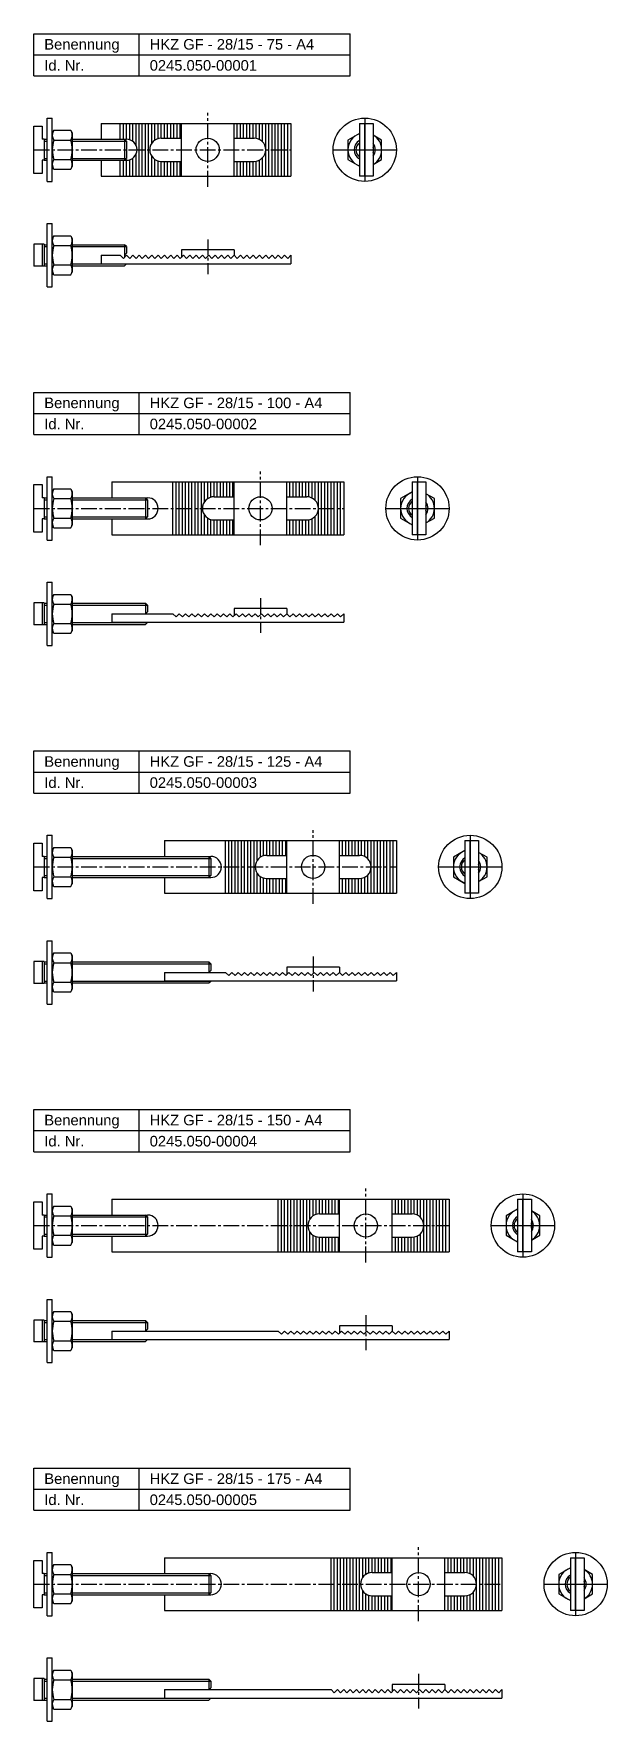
# Model space of a CAD drawing. Header units: millimetres. Extents: x 77 to 349, y 2136 to 2936.
import ezdxf

# ---------------------------------------------------------------- set-up
doc = ezdxf.new("R2010")
doc.units = ezdxf.units.MM
doc.header["$LTSCALE"] = 10
doc.linetypes.add('MITTE2', pattern=[1.125, 0.75, -0.125, 0.125, -0.125])
doc.layers.add('HALFEN', color=2, linetype='CONTINUOUS')
doc.styles.add('ARIAL50', font='ARIAL.TTF', dxfattribs={"height": 5})

msp = doc.modelspace()

# ---------------------------------------------------------------- texts
at = {"layer": 'HALFEN', "style": 'ARIAL50'}
for s, p in [('Benennung', (82.25, 2928.75)), ('HKZ GF - 28/15 - 75 - A4', (132.25, 2928.75)), ('Id. Nr.', (82.25, 2918.75)), ('0245.050-00001', (132.25, 2918.75)), ('Benennung', (82.25, 2758.75)), ('HKZ GF - 28/15 - 100 - A4', (132.25, 2758.75)), ('Id. Nr.', (82.25, 2748.75)), ('0245.050-00002', (132.25, 2748.75)), ('Benennung', (82.25, 2588.75)), ('HKZ GF - 28/15 - 125 - A4', (132.25, 2588.75)), ('Id. Nr.', (82.25, 2578.75)), ('0245.050-00003', (132.25, 2578.75)), ('HKZ GF - 28/15 - 150 - A4', (132.25, 2418.75)), ('Benennung', (82.25, 2418.75)), ('Id. Nr.', (82.25, 2408.75)), ('0245.050-00004', (132.25, 2408.75)), ('Benennung', (82.25, 2248.75)), ('HKZ GF - 28/15 - 175 - A4', (132.25, 2248.75)), ('Id. Nr.', (82.25, 2238.75)), ('0245.050-00005', (132.25, 2238.75))]:
    msp.add_text(s, height=5, dxfattribs=at).set_placement(p)

# ---------------------------------------------------------------- linework, layer by layer
at = {"layer": 'HALFEN'}
for p, q in [((77.25, 2936.25), (227.25, 2936.25)), ((77.25, 2916.25), (77.25, 2936.25)), ((127.25, 2916.25), (127.25, 2936.25)), ((227.25, 2916.25), (227.25, 2936.25)), ((77.25, 2926.25), (227.25, 2926.25)), ((77.25, 2916.25), (227.25, 2916.25)), ((83.55, 2896.25), (86.05, 2896.25)), ((83.55, 2866.25), (83.55, 2896.25)), ((86.05, 2866.25), (86.05, 2896.25)), ((77.25, 2870), (77.25, 2892.5)), ((77.25, 2892.5), (81.25, 2892.5)), ((81.25, 2892.5), (81.25, 2886.25)), ((86.77, 2890.49), (86.05, 2889.25)), ((86.77, 2890.49), (94.83, 2890.49)), ((94.83, 2890.49), (95.55, 2889.25)), ((95.55, 2889.25), (95.55, 2873.25)), ((109.25, 2893.75), (199.25, 2893.75)), ((109.25, 2893.75), (109.25, 2886.25)), ((118.25, 2886.25), (118.25, 2893.75)), ((119.75, 2886.25), (119.75, 2893.75)), ((121.25, 2886.25), (121.25, 2893.75)), ((122.75, 2886.02), (122.75, 2893.75)), ((124.25, 2885.25), (124.25, 2893.75)), ((125.75, 2883.43), (125.75, 2893.75)), ((127.25, 2868.75), (127.25, 2893.75)), ((128.75, 2868.75), (128.75, 2893.75)), ((130.25, 2868.75), (130.25, 2893.75)), ((131.75, 2868.75), (131.75, 2893.75)), ((133.25, 2884.41), (133.25, 2893.75)), ((134.75, 2885.86), (134.75, 2893.75)), ((136.25, 2886.54), (136.25, 2893.75)), ((137.75, 2886.75), (137.75, 2893.75)), ((139.25, 2886.75), (139.25, 2893.75)), ((140.75, 2886.75), (140.75, 2893.75)), ((142.25, 2886.75), (142.25, 2893.75)), ((143.75, 2886.75), (143.75, 2893.75)), ((145.25, 2886.75), (145.25, 2893.75)), ((146.75, 2886.75), (146.75, 2893.75)), ((147.25, 2868.75), (147.25, 2893.75)), ((172.25, 2868.75), (172.25, 2893.75)), ((173.75, 2886.75), (173.75, 2893.75)), ((175.25, 2886.75), (175.25, 2893.75)), ((176.75, 2886.75), (176.75, 2893.75)), ((178.25, 2886.75), (178.25, 2893.75)), ((179.75, 2886.75), (179.75, 2893.75)), ((181.25, 2886.75), (181.25, 2893.75)), ((182.75, 2886.66), (182.75, 2893.75)), ((184.25, 2886.15), (184.25, 2893.75)), ((185.75, 2885.02), (185.75, 2893.75)), ((187.25, 2868.75), (187.25, 2893.75)), ((188.75, 2868.75), (188.75, 2893.75)), ((190.25, 2868.75), (190.25, 2893.75)), ((191.75, 2868.75), (191.75, 2893.75)), ((193.25, 2868.75), (193.25, 2893.75)), ((194.75, 2868.75), (194.75, 2893.75)), ((196.25, 2868.75), (196.25, 2893.75)), ((197.75, 2868.75), (197.75, 2893.75)), ((199.25, 2893.75), (199.25, 2868.75)), ((231.75, 2893.75), (231.75, 2868.75)), ((231.75, 2893.75), (238.25, 2893.75)), ((234.25, 2868.75), (234.25, 2893.75)), ((238.25, 2893.75), (238.25, 2868.75)), ((82.25, 2886.25), (81.25, 2886.25)), ((82.25, 2886.25), (82.25, 2876.25)), ((82.25, 2886.25), (83.55, 2886.25)), ((86.77, 2885.87), (94.83, 2885.87)), ((95.55, 2886.25), (121.25, 2886.25)), ((121.25, 2885.33), (120.33, 2886.25)), ((120.33, 2886.25), (120.33, 2876.25)), ((121.25, 2885.33), (121.25, 2877.17)), ((137.75, 2886.75), (147.25, 2886.75)), ((172.25, 2886.75), (181.75, 2886.75)), ((82.25, 2876.25), (81.25, 2876.25)), ((81.25, 2876.25), (81.25, 2870)), ((82.25, 2876.25), (83.55, 2876.25)), ((86.77, 2872.01), (86.05, 2873.25)), ((86.77, 2876.63), (94.83, 2876.63)), ((86.77, 2872.01), (94.83, 2872.01)), ((94.83, 2872.01), (95.55, 2873.25)), ((95.55, 2876.25), (121.25, 2876.25)), ((109.25, 2876.25), (109.25, 2868.75)), ((118.25, 2868.75), (118.25, 2876.25)), ((119.75, 2868.75), (119.75, 2876.25)), ((120.33, 2876.25), (121.25, 2877.17)), ((121.25, 2868.75), (121.25, 2876.25)), ((122.75, 2868.75), (122.75, 2876.48)), ((124.25, 2868.75), (124.25, 2877.25)), ((125.75, 2868.75), (125.75, 2879.07)), ((133.25, 2868.75), (133.25, 2878.09)), ((134.75, 2868.75), (134.75, 2876.64)), ((136.25, 2868.75), (136.25, 2875.96)), ((137.75, 2875.75), (147.25, 2875.75)), ((137.75, 2868.75), (137.75, 2875.75)), ((139.25, 2868.75), (139.25, 2875.75)), ((140.75, 2868.75), (140.75, 2875.75)), ((142.25, 2868.75), (142.25, 2875.75)), ((143.75, 2868.75), (143.75, 2875.75)), ((145.25, 2868.75), (145.25, 2875.75)), ((146.75, 2868.75), (146.75, 2875.75)), ((172.25, 2875.75), (181.75, 2875.75)), ((173.75, 2868.75), (173.75, 2875.75)), ((175.25, 2868.75), (175.25, 2875.75)), ((176.75, 2868.75), (176.75, 2875.75)), ((178.25, 2868.75), (178.25, 2875.75)), ((179.75, 2868.75), (179.75, 2875.75)), ((181.25, 2868.75), (181.25, 2875.75)), ((182.75, 2868.75), (182.75, 2875.84)), ((184.25, 2868.75), (184.25, 2876.35)), ((185.75, 2868.75), (185.75, 2877.48)), ((81.25, 2870), (77.25, 2870)), ((83.55, 2866.25), (86.05, 2866.25)), ((109.25, 2868.75), (199.25, 2868.75)), ((238.25, 2868.75), (231.75, 2868.75)), ((83.55, 2816.25), (83.55, 2846.25)), ((83.55, 2846.25), (86.05, 2846.25)), ((86.05, 2816.25), (86.05, 2846.25)), ((86.77, 2840.49), (86.05, 2839.25)), ((86.77, 2840.49), (94.83, 2840.49)), ((94.83, 2840.49), (95.55, 2839.25)), ((82.25, 2836.45), (77.25, 2836.45)), ((77.25, 2836.45), (77.25, 2826.05)), ((81.25, 2836.45), (81.25, 2826.05)), ((82.25, 2836.45), (82.25, 2826.05)), ((82.25, 2836.25), (83.55, 2836.25)), ((86.77, 2835.87), (94.83, 2835.87)), ((95.55, 2839.25), (95.55, 2823.25)), ((95.55, 2836.25), (120.33, 2836.25)), ((120.33, 2836.25), (120.33, 2830.33)), ((121.25, 2835.33), (120.33, 2836.25)), ((120.33, 2831.25), (121.25, 2832.17)), ((121.25, 2835.33), (121.25, 2832.17)), ((172.25, 2833.75), (147.25, 2833.75)), ((147.25, 2833.75), (147.25, 2830.25)), ((172.25, 2833.75), (172.25, 2831.25)), ((82.25, 2826.05), (77.25, 2826.05)), ((82.25, 2826.25), (83.55, 2826.25)), ((86.77, 2826.63), (94.83, 2826.63)), ((95.55, 2826.25), (120.33, 2826.25)), ((109.25, 2831.25), (118.25, 2831.25)), ((109.25, 2831.25), (109.25, 2827.25)), ((109.25, 2827.25), (199.25, 2827.25)), ((119.75, 2829.75), (118.25, 2831.25)), ((121.25, 2831.25), (119.75, 2829.75)), ((120.33, 2826.25), (121.25, 2827.17)), ((122.75, 2829.75), (121.25, 2831.25)), ((121.25, 2827.17), (121.25, 2827.25)), ((124.25, 2831.25), (122.75, 2829.75)), ((125.75, 2829.75), (124.25, 2831.25)), ((127.25, 2831.25), (125.75, 2829.75)), ((128.75, 2829.75), (127.25, 2831.25)), ((130.25, 2831.25), (128.75, 2829.75)), ((131.75, 2829.75), (130.25, 2831.25)), ((133.25, 2831.25), (131.75, 2829.75)), ((134.75, 2829.75), (133.25, 2831.25)), ((136.25, 2831.25), (134.75, 2829.75)), ((137.75, 2829.75), (136.25, 2831.25)), ((139.25, 2831.25), (137.75, 2829.75)), ((140.75, 2829.75), (139.25, 2831.25)), ((142.25, 2831.25), (140.75, 2829.75)), ((143.75, 2829.75), (142.25, 2831.25)), ((145.25, 2831.25), (143.75, 2829.75)), ((146.75, 2829.75), (145.25, 2831.25)), ((148.25, 2831.25), (146.75, 2829.75)), ((149.75, 2829.75), (148.25, 2831.25)), ((151.25, 2831.25), (149.75, 2829.75)), ((152.75, 2829.75), (151.25, 2831.25)), ((154.25, 2831.25), (152.75, 2829.75)), ((155.75, 2829.75), (154.25, 2831.25)), ((157.25, 2831.25), (155.75, 2829.75)), ((158.75, 2829.75), (157.25, 2831.25)), ((160.25, 2831.25), (158.75, 2829.75)), ((161.75, 2829.75), (160.25, 2831.25)), ((163.25, 2831.25), (161.75, 2829.75)), ((164.75, 2829.75), (163.25, 2831.25)), ((166.25, 2831.25), (164.75, 2829.75)), ((167.75, 2829.75), (166.25, 2831.25)), ((169.25, 2831.25), (167.75, 2829.75)), ((170.75, 2829.75), (169.25, 2831.25)), ((172.25, 2831.25), (170.75, 2829.75)), ((173.75, 2829.75), (172.25, 2831.25)), ((175.25, 2831.25), (173.75, 2829.75)), ((176.75, 2829.75), (175.25, 2831.25)), ((178.25, 2831.25), (176.75, 2829.75)), ((179.75, 2829.75), (178.25, 2831.25)), ((181.25, 2831.25), (179.75, 2829.75)), ((182.75, 2829.75), (181.25, 2831.25)), ((184.25, 2831.25), (182.75, 2829.75)), ((185.75, 2829.75), (184.25, 2831.25)), ((187.25, 2831.25), (185.75, 2829.75)), ((188.75, 2829.75), (187.25, 2831.25)), ((190.25, 2831.25), (188.75, 2829.75)), ((191.75, 2829.75), (190.25, 2831.25)), ((193.25, 2831.25), (191.75, 2829.75)), ((194.75, 2829.75), (193.25, 2831.25)), ((196.25, 2831.25), (194.75, 2829.75)), ((197.75, 2829.75), (196.25, 2831.25)), ((199.25, 2831.25), (197.75, 2829.75)), ((199.25, 2831.25), (199.25, 2827.25)), ((83.55, 2816.25), (86.05, 2816.25)), ((86.77, 2822.01), (86.05, 2823.25)), ((86.77, 2822.01), (94.83, 2822.01)), ((94.83, 2822.01), (95.55, 2823.25)), ((77.25, 2766.25), (227.25, 2766.25)), ((77.25, 2746.25), (77.25, 2766.25)), ((127.25, 2746.25), (127.25, 2766.25)), ((227.25, 2746.25), (227.25, 2766.25)), ((77.25, 2756.25), (227.25, 2756.25)), ((77.25, 2746.25), (227.25, 2746.25)), ((77.25, 2700), (77.25, 2722.5)), ((77.25, 2722.5), (81.25, 2722.5)), ((81.25, 2722.5), (81.25, 2716.25)), ((83.55, 2696.25), (83.55, 2726.25)), ((83.55, 2726.25), (86.05, 2726.25)), ((86.05, 2696.25), (86.05, 2726.25)), ((86.77, 2720.49), (86.05, 2719.25)), ((86.77, 2720.49), (94.83, 2720.49)), ((94.83, 2720.49), (95.55, 2719.25)), ((114.25, 2723.75), (224.25, 2723.75)), ((114.25, 2723.75), (114.25, 2716.25)), ((143.25, 2698.75), (143.25, 2723.75)), ((144.75, 2698.75), (144.75, 2723.75)), ((146.25, 2698.75), (146.25, 2723.75)), ((147.75, 2698.75), (147.75, 2723.75)), ((149.25, 2698.75), (149.25, 2723.75)), ((150.75, 2698.75), (150.75, 2723.75)), ((152.25, 2698.75), (152.25, 2723.75)), ((153.75, 2698.75), (153.75, 2723.75)), ((155.25, 2698.75), (155.25, 2723.75)), ((156.75, 2698.75), (156.75, 2723.75)), ((158.25, 2714.41), (158.25, 2723.75)), ((159.75, 2715.86), (159.75, 2723.75)), ((161.25, 2716.54), (161.25, 2723.75)), ((162.75, 2716.75), (162.75, 2723.75)), ((164.25, 2716.75), (164.25, 2723.75)), ((165.75, 2716.75), (165.75, 2723.75)), ((167.25, 2716.75), (167.25, 2723.75)), ((168.75, 2716.75), (168.75, 2723.75)), ((170.25, 2716.75), (170.25, 2723.75)), ((171.75, 2716.75), (171.75, 2723.75)), ((172.25, 2698.75), (172.25, 2723.75)), ((197.25, 2698.75), (197.25, 2723.75)), ((198.75, 2716.75), (198.75, 2723.75)), ((200.25, 2716.75), (200.25, 2723.75)), ((201.75, 2716.75), (201.75, 2723.75)), ((203.25, 2716.75), (203.25, 2723.75)), ((204.75, 2716.75), (204.75, 2723.75)), ((206.25, 2716.75), (206.25, 2723.75)), ((207.75, 2716.66), (207.75, 2723.75)), ((209.25, 2716.15), (209.25, 2723.75)), ((210.75, 2715.02), (210.75, 2723.75)), ((212.25, 2698.75), (212.25, 2723.75)), ((213.75, 2698.75), (213.75, 2723.75)), ((215.25, 2698.75), (215.25, 2723.75)), ((216.75, 2698.75), (216.75, 2723.75)), ((218.25, 2698.75), (218.25, 2723.75)), ((219.75, 2698.75), (219.75, 2723.75)), ((221.25, 2698.75), (221.25, 2723.75)), ((222.75, 2698.75), (222.75, 2723.75)), ((224.25, 2723.75), (224.25, 2698.75)), ((256.75, 2723.75), (263.25, 2723.75)), ((256.75, 2723.75), (256.75, 2698.75)), ((259.25, 2698.75), (259.25, 2723.75)), ((263.25, 2723.75), (263.25, 2698.75)), ((82.25, 2716.25), (81.25, 2716.25)), ((82.25, 2716.25), (83.55, 2716.25)), ((82.25, 2716.25), (82.25, 2706.25)), ((86.77, 2715.87), (94.83, 2715.87)), ((95.55, 2719.25), (95.55, 2703.25)), ((95.55, 2716.25), (131.25, 2716.25)), ((131.25, 2715.33), (130.33, 2716.25)), ((130.33, 2716.25), (130.33, 2706.25)), ((131.25, 2715.33), (131.25, 2707.17)), ((162.75, 2716.75), (172.25, 2716.75)), ((197.25, 2716.75), (206.75, 2716.75)), ((81.25, 2706.25), (81.25, 2700)), ((82.25, 2706.25), (81.25, 2706.25)), ((82.25, 2706.25), (83.55, 2706.25)), ((86.77, 2706.63), (94.83, 2706.63)), ((95.55, 2706.25), (131.25, 2706.25)), ((114.25, 2706.25), (114.25, 2698.75)), ((130.33, 2706.25), (131.25, 2707.17)), ((158.25, 2698.75), (158.25, 2708.09)), ((159.75, 2698.75), (159.75, 2706.64)), ((161.25, 2698.75), (161.25, 2705.96)), ((162.75, 2705.75), (172.25, 2705.75)), ((162.75, 2698.75), (162.75, 2705.75)), ((164.25, 2698.75), (164.25, 2705.75)), ((165.75, 2698.75), (165.75, 2705.75)), ((167.25, 2698.75), (167.25, 2705.75)), ((168.75, 2698.75), (168.75, 2705.75)), ((170.25, 2698.75), (170.25, 2705.75)), ((171.75, 2698.75), (171.75, 2705.75)), ((197.25, 2705.75), (206.75, 2705.75)), ((198.75, 2698.75), (198.75, 2705.75)), ((200.25, 2698.75), (200.25, 2705.75)), ((201.75, 2698.75), (201.75, 2705.75)), ((203.25, 2698.75), (203.25, 2705.75)), ((204.75, 2698.75), (204.75, 2705.75)), ((206.25, 2698.75), (206.25, 2705.75)), ((207.75, 2698.75), (207.75, 2705.84)), ((209.25, 2698.75), (209.25, 2706.35)), ((210.75, 2698.75), (210.75, 2707.48)), ((81.25, 2700), (77.25, 2700)), ((83.55, 2696.25), (86.05, 2696.25)), ((86.77, 2702.01), (86.05, 2703.25)), ((86.77, 2702.01), (94.83, 2702.01)), ((94.83, 2702.01), (95.55, 2703.25)), ((114.25, 2698.75), (224.25, 2698.75)), ((263.25, 2698.75), (256.75, 2698.75)), ((83.55, 2646.25), (83.55, 2676.25)), ((83.55, 2676.25), (86.05, 2676.25)), ((86.05, 2646.25), (86.05, 2676.25)), ((77.25, 2666.45), (77.25, 2656.05)), ((82.25, 2666.45), (77.25, 2666.45)), ((81.25, 2666.45), (81.25, 2656.05)), ((82.25, 2666.45), (82.25, 2656.05)), ((82.25, 2666.25), (83.55, 2666.25)), ((86.77, 2670.49), (86.05, 2669.25)), ((86.77, 2670.49), (94.83, 2670.49)), ((86.77, 2665.87), (94.83, 2665.87)), ((94.83, 2670.49), (95.55, 2669.25)), ((95.55, 2669.25), (95.55, 2653.25)), ((95.55, 2666.25), (130.33, 2666.25)), ((130.33, 2666.25), (130.33, 2661.25)), ((131.25, 2665.33), (130.33, 2666.25)), ((131.25, 2665.33), (131.25, 2662.17)), ((82.25, 2656.05), (77.25, 2656.05)), ((82.25, 2656.25), (83.55, 2656.25)), ((86.77, 2656.63), (94.83, 2656.63)), ((95.55, 2656.25), (130.33, 2656.25)), ((114.25, 2661.25), (143.25, 2661.25)), ((114.25, 2661.25), (114.25, 2657.25)), ((114.25, 2657.25), (224.25, 2657.25)), ((130.33, 2661.25), (131.25, 2662.17)), ((130.33, 2656.25), (131.25, 2657.17)), ((131.25, 2657.17), (131.25, 2657.25)), ((144.75, 2659.75), (143.25, 2661.25)), ((146.25, 2661.25), (144.75, 2659.75)), ((147.75, 2659.75), (146.25, 2661.25)), ((149.25, 2661.25), (147.75, 2659.75)), ((150.75, 2659.75), (149.25, 2661.25)), ((152.25, 2661.25), (150.75, 2659.75)), ((153.75, 2659.75), (152.25, 2661.25)), ((155.25, 2661.25), (153.75, 2659.75)), ((156.75, 2659.75), (155.25, 2661.25)), ((158.25, 2661.25), (156.75, 2659.75)), ((159.75, 2659.75), (158.25, 2661.25)), ((161.25, 2661.25), (159.75, 2659.75)), ((162.75, 2659.75), (161.25, 2661.25)), ((164.25, 2661.25), (162.75, 2659.75)), ((165.75, 2659.75), (164.25, 2661.25)), ((167.25, 2661.25), (165.75, 2659.75)), ((168.75, 2659.75), (167.25, 2661.25)), ((170.25, 2661.25), (168.75, 2659.75)), ((171.75, 2659.75), (170.25, 2661.25)), ((173.25, 2661.25), (171.75, 2659.75)), ((197.25, 2663.75), (172.25, 2663.75)), ((172.25, 2663.75), (172.25, 2660.25)), ((174.75, 2659.75), (173.25, 2661.25)), ((176.25, 2661.25), (174.75, 2659.75)), ((177.75, 2659.75), (176.25, 2661.25)), ((179.25, 2661.25), (177.75, 2659.75)), ((180.75, 2659.75), (179.25, 2661.25)), ((182.25, 2661.25), (180.75, 2659.75)), ((183.75, 2659.75), (182.25, 2661.25)), ((185.25, 2661.25), (183.75, 2659.75)), ((186.75, 2659.75), (185.25, 2661.25)), ((188.25, 2661.25), (186.75, 2659.75)), ((189.75, 2659.75), (188.25, 2661.25)), ((191.25, 2661.25), (189.75, 2659.75)), ((192.75, 2659.75), (191.25, 2661.25)), ((194.25, 2661.25), (192.75, 2659.75)), ((195.75, 2659.75), (194.25, 2661.25)), ((197.25, 2661.25), (195.75, 2659.75)), ((197.25, 2663.75), (197.25, 2661.25)), ((198.75, 2659.75), (197.25, 2661.25)), ((200.25, 2661.25), (198.75, 2659.75)), ((201.75, 2659.75), (200.25, 2661.25)), ((203.25, 2661.25), (201.75, 2659.75)), ((204.75, 2659.75), (203.25, 2661.25)), ((206.25, 2661.25), (204.75, 2659.75)), ((207.75, 2659.75), (206.25, 2661.25)), ((209.25, 2661.25), (207.75, 2659.75)), ((210.75, 2659.75), (209.25, 2661.25)), ((212.25, 2661.25), (210.75, 2659.75)), ((213.75, 2659.75), (212.25, 2661.25)), ((215.25, 2661.25), (213.75, 2659.75)), ((216.75, 2659.75), (215.25, 2661.25)), ((218.25, 2661.25), (216.75, 2659.75)), ((219.75, 2659.75), (218.25, 2661.25)), ((221.25, 2661.25), (219.75, 2659.75)), ((222.75, 2659.75), (221.25, 2661.25)), ((224.25, 2661.25), (222.75, 2659.75)), ((224.25, 2661.25), (224.25, 2657.25)), ((86.77, 2652.01), (86.05, 2653.25)), ((86.77, 2652.01), (94.83, 2652.01)), ((94.83, 2652.01), (95.55, 2653.25)), ((83.55, 2646.25), (86.05, 2646.25)), ((77.25, 2596.25), (227.25, 2596.25)), ((77.25, 2576.25), (77.25, 2596.25)), ((127.25, 2576.25), (127.25, 2596.25)), ((227.25, 2576.25), (227.25, 2596.25)), ((77.25, 2586.25), (227.25, 2586.25)), ((77.25, 2576.25), (227.25, 2576.25)), ((77.25, 2552.5), (81.25, 2552.5)), ((77.25, 2530), (77.25, 2552.5)), ((81.25, 2552.5), (81.25, 2546.25)), ((83.55, 2556.25), (86.05, 2556.25)), ((83.55, 2526.25), (83.55, 2556.25)), ((86.05, 2526.25), (86.05, 2556.25)), ((139.25, 2553.75), (249.25, 2553.75)), ((139.25, 2553.75), (139.25, 2546.25)), ((168.25, 2528.75), (168.25, 2553.75)), ((169.75, 2528.75), (169.75, 2553.75)), ((171.25, 2528.75), (171.25, 2553.75)), ((172.75, 2528.75), (172.75, 2553.75)), ((174.25, 2528.75), (174.25, 2553.75)), ((175.75, 2528.75), (175.75, 2553.75)), ((177.25, 2528.75), (177.25, 2553.75)), ((178.75, 2528.75), (178.75, 2553.75)), ((180.25, 2528.75), (180.25, 2553.75)), ((181.75, 2528.75), (181.75, 2553.75)), ((183.25, 2544.41), (183.25, 2553.75)), ((184.75, 2545.86), (184.75, 2553.75)), ((186.25, 2546.54), (186.25, 2553.75)), ((187.75, 2546.75), (187.75, 2553.75)), ((189.25, 2546.75), (189.25, 2553.75)), ((190.75, 2546.75), (190.75, 2553.75)), ((192.25, 2546.75), (192.25, 2553.75)), ((193.75, 2546.75), (193.75, 2553.75)), ((195.25, 2546.75), (195.25, 2553.75)), ((196.75, 2546.75), (196.75, 2553.75)), ((197.25, 2528.75), (197.25, 2553.75)), ((222.25, 2528.75), (222.25, 2553.75)), ((223.75, 2546.75), (223.75, 2553.75)), ((225.25, 2546.75), (225.25, 2553.75)), ((226.75, 2546.75), (226.75, 2553.75)), ((228.25, 2546.75), (228.25, 2553.75)), ((229.75, 2546.75), (229.75, 2553.75)), ((231.25, 2546.75), (231.25, 2553.75)), ((232.75, 2546.66), (232.75, 2553.75)), ((234.25, 2546.15), (234.25, 2553.75)), ((235.75, 2545.02), (235.75, 2553.75)), ((237.25, 2528.75), (237.25, 2553.75)), ((238.75, 2528.75), (238.75, 2553.75)), ((240.25, 2528.75), (240.25, 2553.75)), ((241.75, 2528.75), (241.75, 2553.75)), ((243.25, 2528.75), (243.25, 2553.75)), ((244.75, 2528.75), (244.75, 2553.75)), ((246.25, 2528.75), (246.25, 2553.75)), ((247.75, 2528.75), (247.75, 2553.75)), ((249.25, 2553.75), (249.25, 2528.75)), ((281.75, 2553.75), (288.25, 2553.75)), ((281.75, 2553.75), (281.75, 2528.75)), ((284.25, 2528.75), (284.25, 2553.75)), ((288.25, 2553.75), (288.25, 2528.75)), ((82.25, 2546.25), (81.25, 2546.25)), ((82.25, 2546.25), (83.55, 2546.25)), ((82.25, 2546.25), (82.25, 2536.25)), ((86.77, 2550.49), (86.05, 2549.25)), ((86.77, 2550.49), (94.83, 2550.49)), ((86.77, 2545.87), (94.83, 2545.87)), ((94.83, 2550.49), (95.55, 2549.25)), ((95.55, 2549.25), (95.55, 2533.25)), ((95.55, 2546.25), (161.25, 2546.25)), ((161.25, 2545.33), (160.33, 2546.25)), ((160.33, 2546.25), (160.33, 2536.25)), ((161.25, 2545.33), (161.25, 2537.17)), ((187.75, 2546.75), (197.25, 2546.75)), ((222.25, 2546.75), (231.75, 2546.75)), ((81.25, 2536.25), (81.25, 2530)), ((82.25, 2536.25), (81.25, 2536.25)), ((82.25, 2536.25), (83.55, 2536.25)), ((86.77, 2536.63), (94.83, 2536.63)), ((95.55, 2536.25), (161.25, 2536.25)), ((139.25, 2536.25), (139.25, 2528.75)), ((160.33, 2536.25), (161.25, 2537.17)), ((183.25, 2528.75), (183.25, 2538.09)), ((184.75, 2528.75), (184.75, 2536.64)), ((234.25, 2528.75), (234.25, 2536.35)), ((235.75, 2528.75), (235.75, 2537.48)), ((81.25, 2530), (77.25, 2530)), ((86.77, 2532.01), (86.05, 2533.25)), ((86.77, 2532.01), (94.83, 2532.01)), ((94.83, 2532.01), (95.55, 2533.25)), ((139.25, 2528.75), (249.25, 2528.75)), ((186.25, 2528.75), (186.25, 2535.96)), ((187.75, 2535.75), (197.25, 2535.75)), ((187.75, 2528.75), (187.75, 2535.75)), ((189.25, 2528.75), (189.25, 2535.75)), ((190.75, 2528.75), (190.75, 2535.75)), ((192.25, 2528.75), (192.25, 2535.75)), ((193.75, 2528.75), (193.75, 2535.75)), ((195.25, 2528.75), (195.25, 2535.75)), ((196.75, 2528.75), (196.75, 2535.75)), ((222.25, 2535.75), (231.75, 2535.75)), ((223.75, 2528.75), (223.75, 2535.75)), ((225.25, 2528.75), (225.25, 2535.75)), ((226.75, 2528.75), (226.75, 2535.75)), ((228.25, 2528.75), (228.25, 2535.75)), ((229.75, 2528.75), (229.75, 2535.75)), ((231.25, 2528.75), (231.25, 2535.75)), ((232.75, 2528.75), (232.75, 2535.84)), ((288.25, 2528.75), (281.75, 2528.75)), ((83.55, 2526.25), (86.05, 2526.25)), ((83.55, 2476.25), (83.55, 2506.25)), ((83.55, 2506.25), (86.05, 2506.25)), ((86.05, 2476.25), (86.05, 2506.25)), ((77.25, 2496.45), (77.25, 2486.05)), ((82.25, 2496.45), (77.25, 2496.45)), ((81.25, 2496.45), (81.25, 2486.05)), ((82.25, 2496.45), (82.25, 2486.05)), ((82.25, 2496.25), (83.55, 2496.25)), ((86.77, 2500.49), (86.05, 2499.25)), ((86.77, 2500.49), (94.83, 2500.49)), ((94.83, 2500.49), (95.55, 2499.25)), ((95.55, 2499.25), (95.55, 2483.25)), ((95.55, 2496.25), (160.33, 2496.25)), ((160.33, 2496.25), (160.33, 2491.25)), ((161.25, 2495.33), (160.33, 2496.25)), ((86.77, 2495.87), (94.83, 2495.87)), ((139.25, 2491.25), (168.25, 2491.25)), ((139.25, 2491.25), (139.25, 2487.25)), ((160.33, 2491.25), (161.25, 2492.17)), ((161.25, 2495.33), (161.25, 2492.17)), ((169.75, 2489.75), (168.25, 2491.25)), ((171.25, 2491.25), (169.75, 2489.75)), ((172.75, 2489.75), (171.25, 2491.25)), ((174.25, 2491.25), (172.75, 2489.75)), ((175.75, 2489.75), (174.25, 2491.25)), ((177.25, 2491.25), (175.75, 2489.75)), ((178.75, 2489.75), (177.25, 2491.25)), ((180.25, 2491.25), (178.75, 2489.75)), ((181.75, 2489.75), (180.25, 2491.25)), ((183.25, 2491.25), (181.75, 2489.75)), ((184.75, 2489.75), (183.25, 2491.25)), ((186.25, 2491.25), (184.75, 2489.75)), ((187.75, 2489.75), (186.25, 2491.25)), ((189.25, 2491.25), (187.75, 2489.75)), ((190.75, 2489.75), (189.25, 2491.25)), ((192.25, 2491.25), (190.75, 2489.75)), ((193.75, 2489.75), (192.25, 2491.25)), ((195.25, 2491.25), (193.75, 2489.75)), ((196.75, 2489.75), (195.25, 2491.25)), ((198.25, 2491.25), (196.75, 2489.75)), ((222.25, 2493.75), (197.25, 2493.75)), ((197.25, 2493.75), (197.25, 2490.25)), ((199.75, 2489.75), (198.25, 2491.25)), ((201.25, 2491.25), (199.75, 2489.75)), ((202.75, 2489.75), (201.25, 2491.25)), ((204.25, 2491.25), (202.75, 2489.75)), ((205.75, 2489.75), (204.25, 2491.25)), ((207.25, 2491.25), (205.75, 2489.75)), ((208.75, 2489.75), (207.25, 2491.25)), ((210.25, 2491.25), (208.75, 2489.75)), ((211.75, 2489.75), (210.25, 2491.25)), ((213.25, 2491.25), (211.75, 2489.75)), ((214.75, 2489.75), (213.25, 2491.25)), ((216.25, 2491.25), (214.75, 2489.75)), ((217.75, 2489.75), (216.25, 2491.25)), ((219.25, 2491.25), (217.75, 2489.75)), ((220.75, 2489.75), (219.25, 2491.25)), ((222.25, 2491.25), (220.75, 2489.75)), ((222.25, 2493.75), (222.25, 2491.25)), ((223.75, 2489.75), (222.25, 2491.25)), ((225.25, 2491.25), (223.75, 2489.75)), ((226.75, 2489.75), (225.25, 2491.25)), ((228.25, 2491.25), (226.75, 2489.75)), ((229.75, 2489.75), (228.25, 2491.25)), ((231.25, 2491.25), (229.75, 2489.75)), ((232.75, 2489.75), (231.25, 2491.25)), ((234.25, 2491.25), (232.75, 2489.75)), ((235.75, 2489.75), (234.25, 2491.25)), ((237.25, 2491.25), (235.75, 2489.75)), ((238.75, 2489.75), (237.25, 2491.25)), ((240.25, 2491.25), (238.75, 2489.75)), ((241.75, 2489.75), (240.25, 2491.25)), ((243.25, 2491.25), (241.75, 2489.75)), ((244.75, 2489.75), (243.25, 2491.25)), ((246.25, 2491.25), (244.75, 2489.75)), ((247.75, 2489.75), (246.25, 2491.25)), ((249.25, 2491.25), (247.75, 2489.75)), ((249.25, 2491.25), (249.25, 2487.25)), ((82.25, 2486.05), (77.25, 2486.05)), ((82.25, 2486.25), (83.55, 2486.25)), ((86.77, 2482.01), (86.05, 2483.25)), ((86.77, 2486.63), (94.83, 2486.63)), ((86.77, 2482.01), (94.83, 2482.01)), ((94.83, 2482.01), (95.55, 2483.25)), ((95.55, 2486.25), (160.33, 2486.25)), ((139.25, 2487.25), (249.25, 2487.25)), ((160.33, 2486.25), (161.25, 2487.17)), ((161.25, 2487.17), (161.25, 2487.25)), ((83.55, 2476.25), (86.05, 2476.25)), ((77.25, 2426.25), (227.25, 2426.25)), ((77.25, 2406.25), (77.25, 2426.25)), ((127.25, 2406.25), (127.25, 2426.25)), ((227.25, 2406.25), (227.25, 2426.25)), ((77.25, 2416.25), (227.25, 2416.25)), ((77.25, 2406.25), (227.25, 2406.25)), ((83.55, 2386.25), (86.05, 2386.25)), ((83.55, 2356.25), (83.55, 2386.25)), ((86.05, 2356.25), (86.05, 2386.25)), ((77.25, 2360), (77.25, 2382.5)), ((77.25, 2382.5), (81.25, 2382.5)), ((81.25, 2382.5), (81.25, 2376.25)), ((82.25, 2376.25), (81.25, 2376.25)), ((82.25, 2376.25), (82.25, 2366.25)), ((82.25, 2376.25), (83.55, 2376.25)), ((86.77, 2380.49), (86.05, 2379.25)), ((86.77, 2380.49), (94.83, 2380.49)), ((94.83, 2380.49), (95.55, 2379.25)), ((95.55, 2379.25), (95.55, 2363.25)), ((95.55, 2376.25), (131.25, 2376.25)), ((114.25, 2383.75), (274.25, 2383.75)), ((114.25, 2383.75), (114.25, 2376.25)), ((130.33, 2376.25), (130.33, 2366.25)), ((131.25, 2375.33), (130.33, 2376.25)), ((193.25, 2358.75), (193.25, 2383.75)), ((194.75, 2358.75), (194.75, 2383.75)), ((196.25, 2358.75), (196.25, 2383.75)), ((197.75, 2358.75), (197.75, 2383.75)), ((199.25, 2358.75), (199.25, 2383.75)), ((200.75, 2358.75), (200.75, 2383.75)), ((202.25, 2358.75), (202.25, 2383.75)), ((203.75, 2358.75), (203.75, 2383.75)), ((205.25, 2358.75), (205.25, 2383.75)), ((206.75, 2358.75), (206.75, 2383.75)), ((208.25, 2374.41), (208.25, 2383.75)), ((209.75, 2375.86), (209.75, 2383.75)), ((211.25, 2376.54), (211.25, 2383.75)), ((212.75, 2376.75), (212.75, 2383.75)), ((212.75, 2376.75), (222.25, 2376.75)), ((214.25, 2376.75), (214.25, 2383.75)), ((215.75, 2376.75), (215.75, 2383.75)), ((217.25, 2376.75), (217.25, 2383.75)), ((218.75, 2376.75), (218.75, 2383.75)), ((220.25, 2376.75), (220.25, 2383.75)), ((221.75, 2376.75), (221.75, 2383.75)), ((222.25, 2358.75), (222.25, 2383.75)), ((247.25, 2358.75), (247.25, 2383.75)), ((247.25, 2376.75), (256.75, 2376.75)), ((248.75, 2376.75), (248.75, 2383.75)), ((250.25, 2376.75), (250.25, 2383.75)), ((251.75, 2376.75), (251.75, 2383.75)), ((253.25, 2376.75), (253.25, 2383.75)), ((254.75, 2376.75), (254.75, 2383.75)), ((256.25, 2376.75), (256.25, 2383.75)), ((257.75, 2376.66), (257.75, 2383.75)), ((259.25, 2376.15), (259.25, 2383.75)), ((260.75, 2375.02), (260.75, 2383.75)), ((262.25, 2358.75), (262.25, 2383.75)), ((263.75, 2358.75), (263.75, 2383.75)), ((265.25, 2358.75), (265.25, 2383.75)), ((266.75, 2358.75), (266.75, 2383.75)), ((268.25, 2358.75), (268.25, 2383.75)), ((269.75, 2358.75), (269.75, 2383.75)), ((271.25, 2358.75), (271.25, 2383.75)), ((272.75, 2358.75), (272.75, 2383.75)), ((274.25, 2383.75), (274.25, 2358.75)), ((306.75, 2383.75), (313.25, 2383.75)), ((306.75, 2383.75), (306.75, 2358.75)), ((309.25, 2358.75), (309.25, 2383.75)), ((313.25, 2383.75), (313.25, 2358.75)), ((86.77, 2375.87), (94.83, 2375.87)), ((131.25, 2375.33), (131.25, 2367.17)), ((208.25, 2358.75), (208.25, 2368.09)), ((81.25, 2360), (77.25, 2360)), ((82.25, 2366.25), (81.25, 2366.25)), ((81.25, 2366.25), (81.25, 2360)), ((82.25, 2366.25), (83.55, 2366.25)), ((86.77, 2362.01), (86.05, 2363.25)), ((86.77, 2366.63), (94.83, 2366.63)), ((86.77, 2362.01), (94.83, 2362.01)), ((94.83, 2362.01), (95.55, 2363.25)), ((95.55, 2366.25), (131.25, 2366.25)), ((114.25, 2366.25), (114.25, 2358.75)), ((130.33, 2366.25), (131.25, 2367.17)), ((209.75, 2358.75), (209.75, 2366.64)), ((211.25, 2358.75), (211.25, 2365.96)), ((212.75, 2365.75), (222.25, 2365.75)), ((212.75, 2358.75), (212.75, 2365.75)), ((214.25, 2358.75), (214.25, 2365.75)), ((215.75, 2358.75), (215.75, 2365.75)), ((217.25, 2358.75), (217.25, 2365.75)), ((218.75, 2358.75), (218.75, 2365.75)), ((220.25, 2358.75), (220.25, 2365.75)), ((221.75, 2358.75), (221.75, 2365.75)), ((247.25, 2365.75), (256.75, 2365.75)), ((248.75, 2358.75), (248.75, 2365.75)), ((250.25, 2358.75), (250.25, 2365.75)), ((251.75, 2358.75), (251.75, 2365.75)), ((253.25, 2358.75), (253.25, 2365.75)), ((254.75, 2358.75), (254.75, 2365.75)), ((256.25, 2358.75), (256.25, 2365.75)), ((257.75, 2358.75), (257.75, 2365.84)), ((259.25, 2358.75), (259.25, 2366.35)), ((260.75, 2358.75), (260.75, 2367.48)), ((83.55, 2356.25), (86.05, 2356.25)), ((114.25, 2358.75), (274.25, 2358.75)), ((313.25, 2358.75), (306.75, 2358.75)), ((83.55, 2306.25), (83.55, 2336.25)), ((83.55, 2336.25), (86.05, 2336.25)), ((86.05, 2306.25), (86.05, 2336.25)), ((86.77, 2330.49), (86.05, 2329.25)), ((86.77, 2330.49), (94.83, 2330.49)), ((94.83, 2330.49), (95.55, 2329.25)), ((95.55, 2329.25), (95.55, 2313.25)), ((82.25, 2326.45), (77.25, 2326.45)), ((77.25, 2326.45), (77.25, 2316.05)), ((81.25, 2326.45), (81.25, 2316.05)), ((82.25, 2326.45), (82.25, 2316.05)), ((82.25, 2326.25), (83.55, 2326.25)), ((86.77, 2325.87), (94.83, 2325.87)), ((95.55, 2326.25), (130.33, 2326.25)), ((114.25, 2321.25), (193.25, 2321.25)), ((114.25, 2321.25), (114.25, 2317.25)), ((130.33, 2326.25), (130.33, 2321.25)), ((131.25, 2325.33), (130.33, 2326.25)), ((130.33, 2321.25), (131.25, 2322.17)), ((131.25, 2325.33), (131.25, 2322.17)), ((194.75, 2319.75), (193.25, 2321.25)), ((196.25, 2321.25), (194.75, 2319.75)), ((197.75, 2319.75), (196.25, 2321.25)), ((199.25, 2321.25), (197.75, 2319.75)), ((200.75, 2319.75), (199.25, 2321.25)), ((202.25, 2321.25), (200.75, 2319.75)), ((203.75, 2319.75), (202.25, 2321.25)), ((205.25, 2321.25), (203.75, 2319.75)), ((206.75, 2319.75), (205.25, 2321.25)), ((208.25, 2321.25), (206.75, 2319.75)), ((209.75, 2319.75), (208.25, 2321.25)), ((211.25, 2321.25), (209.75, 2319.75)), ((212.75, 2319.75), (211.25, 2321.25)), ((214.25, 2321.25), (212.75, 2319.75)), ((215.75, 2319.75), (214.25, 2321.25)), ((217.25, 2321.25), (215.75, 2319.75)), ((218.75, 2319.75), (217.25, 2321.25)), ((220.25, 2321.25), (218.75, 2319.75)), ((221.75, 2319.75), (220.25, 2321.25)), ((223.25, 2321.25), (221.75, 2319.75)), ((247.25, 2323.75), (222.25, 2323.75)), ((222.25, 2323.75), (222.25, 2320.25)), ((224.75, 2319.75), (223.25, 2321.25)), ((226.25, 2321.25), (224.75, 2319.75)), ((227.75, 2319.75), (226.25, 2321.25)), ((229.25, 2321.25), (227.75, 2319.75)), ((230.75, 2319.75), (229.25, 2321.25)), ((232.25, 2321.25), (230.75, 2319.75)), ((233.75, 2319.75), (232.25, 2321.25)), ((235.25, 2321.25), (233.75, 2319.75)), ((236.75, 2319.75), (235.25, 2321.25)), ((238.25, 2321.25), (236.75, 2319.75)), ((239.75, 2319.75), (238.25, 2321.25)), ((241.25, 2321.25), (239.75, 2319.75)), ((242.75, 2319.75), (241.25, 2321.25)), ((244.25, 2321.25), (242.75, 2319.75)), ((245.75, 2319.75), (244.25, 2321.25)), ((247.25, 2321.25), (245.75, 2319.75)), ((247.25, 2323.75), (247.25, 2321.25)), ((248.75, 2319.75), (247.25, 2321.25)), ((250.25, 2321.25), (248.75, 2319.75)), ((251.75, 2319.75), (250.25, 2321.25)), ((253.25, 2321.25), (251.75, 2319.75)), ((254.75, 2319.75), (253.25, 2321.25)), ((256.25, 2321.25), (254.75, 2319.75)), ((257.75, 2319.75), (256.25, 2321.25)), ((259.25, 2321.25), (257.75, 2319.75)), ((260.75, 2319.75), (259.25, 2321.25)), ((262.25, 2321.25), (260.75, 2319.75)), ((263.75, 2319.75), (262.25, 2321.25)), ((265.25, 2321.25), (263.75, 2319.75)), ((266.75, 2319.75), (265.25, 2321.25)), ((268.25, 2321.25), (266.75, 2319.75)), ((269.75, 2319.75), (268.25, 2321.25)), ((271.25, 2321.25), (269.75, 2319.75)), ((272.75, 2319.75), (271.25, 2321.25)), ((274.25, 2321.25), (272.75, 2319.75)), ((274.25, 2321.25), (274.25, 2317.25)), ((82.25, 2316.05), (77.25, 2316.05)), ((82.25, 2316.25), (83.55, 2316.25)), ((86.77, 2312.01), (86.05, 2313.25)), ((86.77, 2316.63), (94.83, 2316.63)), ((86.77, 2312.01), (94.83, 2312.01)), ((94.83, 2312.01), (95.55, 2313.25)), ((95.55, 2316.25), (130.33, 2316.25)), ((114.25, 2317.25), (274.25, 2317.25)), ((130.33, 2316.25), (131.25, 2317.17)), ((131.25, 2317.17), (131.25, 2317.25)), ((83.55, 2306.25), (86.05, 2306.25)), ((77.25, 2256.25), (227.25, 2256.25)), ((77.25, 2236.25), (77.25, 2256.25)), ((127.25, 2236.25), (127.25, 2256.25)), ((227.25, 2236.25), (227.25, 2256.25)), ((77.25, 2246.25), (227.25, 2246.25)), ((77.25, 2236.25), (227.25, 2236.25)), ((83.55, 2186.25), (83.55, 2216.25)), ((83.55, 2216.25), (86.05, 2216.25)), ((86.05, 2186.25), (86.05, 2216.25)), ((77.25, 2212.5), (81.25, 2212.5)), ((77.25, 2190), (77.25, 2212.5)), ((81.25, 2212.5), (81.25, 2206.25)), ((86.77, 2210.49), (86.05, 2209.25)), ((86.77, 2210.49), (94.83, 2210.49)), ((94.83, 2210.49), (95.55, 2209.25)), ((95.55, 2209.25), (95.55, 2193.25)), ((139.25, 2213.75), (299.25, 2213.75)), ((139.25, 2213.75), (139.25, 2206.25)), ((218.25, 2188.75), (218.25, 2213.75)), ((219.75, 2188.75), (219.75, 2213.75)), ((221.25, 2188.75), (221.25, 2213.75)), ((222.75, 2188.75), (222.75, 2213.75)), ((224.25, 2188.75), (224.25, 2213.75)), ((225.75, 2188.75), (225.75, 2213.75)), ((227.25, 2188.75), (227.25, 2213.75)), ((228.75, 2188.75), (228.75, 2213.75)), ((230.25, 2188.75), (230.25, 2213.75)), ((231.75, 2188.75), (231.75, 2213.75)), ((233.25, 2204.41), (233.25, 2213.75)), ((234.75, 2205.86), (234.75, 2213.75)), ((236.25, 2206.54), (236.25, 2213.75)), ((237.75, 2206.75), (237.75, 2213.75)), ((239.25, 2206.75), (239.25, 2213.75)), ((240.75, 2206.75), (240.75, 2213.75)), ((242.25, 2206.75), (242.25, 2213.75)), ((243.75, 2206.75), (243.75, 2213.75)), ((245.25, 2206.75), (245.25, 2213.75)), ((246.75, 2206.75), (246.75, 2213.75)), ((247.25, 2188.75), (247.25, 2213.75)), ((272.25, 2188.75), (272.25, 2213.75)), ((273.75, 2206.75), (273.75, 2213.75)), ((275.25, 2206.75), (275.25, 2213.75)), ((276.75, 2206.75), (276.75, 2213.75)), ((278.25, 2206.75), (278.25, 2213.75)), ((279.75, 2206.75), (279.75, 2213.75)), ((281.25, 2206.75), (281.25, 2213.75)), ((282.75, 2206.66), (282.75, 2213.75)), ((284.25, 2206.15), (284.25, 2213.75)), ((285.75, 2205.02), (285.75, 2213.75)), ((287.25, 2188.75), (287.25, 2213.75)), ((288.75, 2188.75), (288.75, 2213.75)), ((290.25, 2188.75), (290.25, 2213.75)), ((291.75, 2188.75), (291.75, 2213.75)), ((293.25, 2188.75), (293.25, 2213.75)), ((294.75, 2188.75), (294.75, 2213.75)), ((296.25, 2188.75), (296.25, 2213.75)), ((297.75, 2188.75), (297.75, 2213.75)), ((299.25, 2213.75), (299.25, 2188.75)), ((331.75, 2213.75), (338.25, 2213.75)), ((331.75, 2213.75), (331.75, 2188.75)), ((334.25, 2188.75), (334.25, 2213.75)), ((338.25, 2213.75), (338.25, 2188.75)), ((82.25, 2206.25), (81.25, 2206.25)), ((82.25, 2206.25), (83.55, 2206.25)), ((82.25, 2206.25), (82.25, 2196.25)), ((86.77, 2205.87), (94.83, 2205.87)), ((95.55, 2206.25), (161.25, 2206.25)), ((160.33, 2206.25), (160.33, 2196.25)), ((161.25, 2205.33), (160.33, 2206.25)), ((161.25, 2205.33), (161.25, 2197.17)), ((237.75, 2206.75), (247.25, 2206.75)), ((272.25, 2206.75), (281.75, 2206.75)), ((81.25, 2196.25), (81.25, 2190)), ((82.25, 2196.25), (81.25, 2196.25)), ((82.25, 2196.25), (83.55, 2196.25)), ((86.77, 2192.01), (86.05, 2193.25)), ((86.77, 2196.63), (94.83, 2196.63)), ((86.77, 2192.01), (94.83, 2192.01)), ((94.83, 2192.01), (95.55, 2193.25)), ((95.55, 2196.25), (161.25, 2196.25)), ((139.25, 2196.25), (139.25, 2188.75)), ((160.33, 2196.25), (161.25, 2197.17)), ((233.25, 2188.75), (233.25, 2198.09)), ((234.75, 2188.75), (234.75, 2196.64)), ((236.25, 2188.75), (236.25, 2195.96)), ((237.75, 2195.75), (247.25, 2195.75)), ((237.75, 2188.75), (237.75, 2195.75)), ((239.25, 2188.75), (239.25, 2195.75)), ((240.75, 2188.75), (240.75, 2195.75)), ((242.25, 2188.75), (242.25, 2195.75)), ((243.75, 2188.75), (243.75, 2195.75)), ((245.25, 2188.75), (245.25, 2195.75)), ((246.75, 2188.75), (246.75, 2195.75)), ((272.25, 2195.75), (281.75, 2195.75)), ((273.75, 2188.75), (273.75, 2195.75)), ((275.25, 2188.75), (275.25, 2195.75)), ((276.75, 2188.75), (276.75, 2195.75)), ((278.25, 2188.75), (278.25, 2195.75)), ((279.75, 2188.75), (279.75, 2195.75)), ((281.25, 2188.75), (281.25, 2195.75)), ((282.75, 2188.75), (282.75, 2195.84)), ((284.25, 2188.75), (284.25, 2196.35)), ((285.75, 2188.75), (285.75, 2197.48)), ((81.25, 2190), (77.25, 2190)), ((83.55, 2186.25), (86.05, 2186.25)), ((139.25, 2188.75), (299.25, 2188.75)), ((338.25, 2188.75), (331.75, 2188.75)), ((83.55, 2136.25), (83.55, 2166.25)), ((83.55, 2166.25), (86.05, 2166.25)), ((86.05, 2136.25), (86.05, 2166.25)), ((86.77, 2160.49), (86.05, 2159.25)), ((86.77, 2160.49), (94.83, 2160.49)), ((94.83, 2160.49), (95.55, 2159.25)), ((77.25, 2156.45), (77.25, 2146.05)), ((82.25, 2156.45), (77.25, 2156.45)), ((81.25, 2156.45), (81.25, 2146.05)), ((82.25, 2156.45), (82.25, 2146.05)), ((82.25, 2156.25), (83.55, 2156.25)), ((86.77, 2155.87), (94.83, 2155.87)), ((95.55, 2159.25), (95.55, 2143.25)), ((95.55, 2156.25), (160.33, 2156.25)), ((160.33, 2156.25), (160.33, 2151.25)), ((161.25, 2155.33), (160.33, 2156.25)), ((160.33, 2151.25), (161.25, 2152.17)), ((161.25, 2155.33), (161.25, 2152.17)), ((272.25, 2153.75), (247.25, 2153.75)), ((247.25, 2153.75), (247.25, 2150.25)), ((272.25, 2153.75), (272.25, 2151.25)), ((82.25, 2146.05), (77.25, 2146.05)), ((82.25, 2146.25), (83.55, 2146.25)), ((86.77, 2146.63), (94.83, 2146.63)), ((95.55, 2146.25), (160.33, 2146.25)), ((139.25, 2151.25), (218.25, 2151.25)), ((139.25, 2151.25), (139.25, 2147.25)), ((139.25, 2147.25), (299.25, 2147.25)), ((160.33, 2146.25), (161.25, 2147.17)), ((161.25, 2147.17), (161.25, 2147.25)), ((219.75, 2149.75), (218.25, 2151.25)), ((221.25, 2151.25), (219.75, 2149.75)), ((222.75, 2149.75), (221.25, 2151.25)), ((224.25, 2151.25), (222.75, 2149.75)), ((225.75, 2149.75), (224.25, 2151.25)), ((227.25, 2151.25), (225.75, 2149.75)), ((228.75, 2149.75), (227.25, 2151.25)), ((230.25, 2151.25), (228.75, 2149.75)), ((231.75, 2149.75), (230.25, 2151.25)), ((233.25, 2151.25), (231.75, 2149.75)), ((234.75, 2149.75), (233.25, 2151.25)), ((236.25, 2151.25), (234.75, 2149.75)), ((237.75, 2149.75), (236.25, 2151.25)), ((239.25, 2151.25), (237.75, 2149.75)), ((240.75, 2149.75), (239.25, 2151.25)), ((242.25, 2151.25), (240.75, 2149.75)), ((243.75, 2149.75), (242.25, 2151.25)), ((245.25, 2151.25), (243.75, 2149.75)), ((246.75, 2149.75), (245.25, 2151.25)), ((248.25, 2151.25), (246.75, 2149.75)), ((249.75, 2149.75), (248.25, 2151.25)), ((251.25, 2151.25), (249.75, 2149.75)), ((252.75, 2149.75), (251.25, 2151.25)), ((254.25, 2151.25), (252.75, 2149.75)), ((255.75, 2149.75), (254.25, 2151.25)), ((257.25, 2151.25), (255.75, 2149.75)), ((258.75, 2149.75), (257.25, 2151.25)), ((260.25, 2151.25), (258.75, 2149.75)), ((261.75, 2149.75), (260.25, 2151.25)), ((263.25, 2151.25), (261.75, 2149.75)), ((264.75, 2149.75), (263.25, 2151.25)), ((266.25, 2151.25), (264.75, 2149.75)), ((267.75, 2149.75), (266.25, 2151.25)), ((269.25, 2151.25), (267.75, 2149.75)), ((270.75, 2149.75), (269.25, 2151.25)), ((272.25, 2151.25), (270.75, 2149.75)), ((273.75, 2149.75), (272.25, 2151.25)), ((275.25, 2151.25), (273.75, 2149.75)), ((276.75, 2149.75), (275.25, 2151.25)), ((278.25, 2151.25), (276.75, 2149.75)), ((279.75, 2149.75), (278.25, 2151.25)), ((281.25, 2151.25), (279.75, 2149.75)), ((282.75, 2149.75), (281.25, 2151.25)), ((284.25, 2151.25), (282.75, 2149.75)), ((285.75, 2149.75), (284.25, 2151.25)), ((287.25, 2151.25), (285.75, 2149.75)), ((288.75, 2149.75), (287.25, 2151.25)), ((290.25, 2151.25), (288.75, 2149.75)), ((291.75, 2149.75), (290.25, 2151.25)), ((293.25, 2151.25), (291.75, 2149.75)), ((294.75, 2149.75), (293.25, 2151.25)), ((296.25, 2151.25), (294.75, 2149.75)), ((297.75, 2149.75), (296.25, 2151.25)), ((299.25, 2151.25), (297.75, 2149.75)), ((299.25, 2151.25), (299.25, 2147.25)), ((83.55, 2136.25), (86.05, 2136.25)), ((86.77, 2142.01), (86.05, 2143.25)), ((86.77, 2142.01), (94.83, 2142.01)), ((94.83, 2142.01), (95.55, 2143.25))]:
    msp.add_line(p, q, dxfattribs=at)
at = {"layer": 'HALFEN', "color": 1, "linetype": 'MITTE2'}
for p, q in [((159.75, 2863.75), (159.75, 2898.75)), ((77.25, 2881.25), (199.25, 2881.25)), ((219.25, 2881.25), (249.25, 2881.25)), ((159.75, 2838.75), (159.75, 2822.25)), ((184.75, 2693.75), (184.75, 2728.75)), ((77.25, 2711.25), (224.25, 2711.25)), ((244.25, 2711.25), (274.25, 2711.25)), ((184.75, 2668.75), (184.75, 2652.25)), ((209.75, 2523.75), (209.75, 2558.75)), ((77.25, 2541.25), (249.25, 2541.25)), ((269.25, 2541.25), (299.25, 2541.25)), ((209.75, 2498.75), (209.75, 2482.25)), ((234.75, 2353.75), (234.75, 2388.75)), ((77.25, 2371.25), (274.25, 2371.25)), ((294.25, 2371.25), (324.25, 2371.25)), ((234.75, 2328.75), (234.75, 2312.25)), ((259.75, 2183.75), (259.75, 2218.75)), ((77.25, 2201.25), (299.25, 2201.25)), ((319.25, 2201.25), (349.25, 2201.25)), ((259.75, 2158.75), (259.75, 2142.25))]:
    msp.add_line(p, q, dxfattribs=at)
at = {"layer": 'HALFEN', "color": 1}
for p, q in [((234.25, 2896.25), (234.25, 2866.25)), ((82.25, 2885.33), (83.55, 2885.33)), ((95.55, 2885.33), (121.25, 2885.33)), ((226.25, 2881.25), (242.25, 2881.25)), ((82.25, 2877.17), (83.55, 2877.17)), ((95.55, 2877.17), (121.25, 2877.17)), ((82.25, 2835.33), (83.55, 2835.33)), ((95.55, 2835.33), (121.25, 2835.33)), ((82.25, 2827.17), (83.55, 2827.17)), ((95.55, 2827.17), (121.25, 2827.17)), ((259.25, 2726.25), (259.25, 2696.25)), ((82.25, 2715.33), (83.55, 2715.33)), ((95.55, 2715.33), (131.25, 2715.33)), ((82.25, 2707.17), (83.55, 2707.17)), ((95.55, 2707.17), (131.25, 2707.17)), ((251.25, 2711.25), (267.25, 2711.25)), ((82.25, 2665.33), (83.55, 2665.33)), ((95.55, 2665.33), (131.25, 2665.33)), ((82.25, 2657.17), (83.55, 2657.17)), ((95.55, 2657.17), (131.25, 2657.17)), ((284.25, 2556.25), (284.25, 2526.25)), ((82.25, 2545.33), (83.55, 2545.33)), ((95.55, 2545.33), (161.25, 2545.33)), ((82.25, 2537.17), (83.55, 2537.17)), ((95.55, 2537.17), (161.25, 2537.17)), ((276.25, 2541.25), (292.25, 2541.25)), ((82.25, 2495.33), (83.55, 2495.33)), ((95.55, 2495.33), (161.25, 2495.33)), ((82.25, 2487.17), (83.55, 2487.17)), ((95.55, 2487.17), (161.25, 2487.17)), ((309.25, 2386.25), (309.25, 2356.25)), ((82.25, 2375.33), (83.55, 2375.33)), ((95.55, 2375.33), (131.25, 2375.33)), ((301.25, 2371.25), (317.25, 2371.25)), ((82.25, 2367.17), (83.55, 2367.17)), ((95.55, 2367.17), (131.25, 2367.17)), ((82.25, 2325.33), (83.55, 2325.33)), ((95.55, 2325.33), (131.25, 2325.33)), ((82.25, 2317.17), (83.55, 2317.17)), ((95.55, 2317.17), (131.25, 2317.17)), ((334.25, 2216.25), (334.25, 2186.25)), ((82.25, 2205.33), (83.55, 2205.33)), ((95.55, 2205.33), (161.25, 2205.33)), ((326.25, 2201.25), (342.25, 2201.25)), ((82.25, 2197.17), (83.55, 2197.17)), ((95.55, 2197.17), (161.25, 2197.17)), ((82.25, 2155.33), (83.55, 2155.33)), ((95.55, 2155.33), (161.25, 2155.33)), ((82.25, 2147.17), (83.55, 2147.17)), ((95.55, 2147.17), (161.25, 2147.17))]:
    msp.add_line(p, q, dxfattribs=at)
at = {"layer": 'HALFEN'}
for points in [[(231.75, 2889.04), (226.25, 2885.87), (226.25, 2876.63)], [(238.25, 2874.32), (242.25, 2876.63), (242.25, 2885.87), (238.25, 2888.18)], [(226.25, 2876.63), (231.75, 2873.46)], [(256.75, 2719.04), (251.25, 2715.87), (251.25, 2706.63)], [(263.25, 2704.32), (267.25, 2706.63), (267.25, 2715.87), (263.25, 2718.18)], [(251.25, 2706.63), (256.75, 2703.46)], [(281.75, 2549.04), (276.25, 2545.87), (276.25, 2536.63)], [(288.25, 2534.32), (292.25, 2536.63), (292.25, 2545.87), (288.25, 2548.18)], [(276.25, 2536.63), (281.75, 2533.46)], [(306.75, 2379.04), (301.25, 2375.87), (301.25, 2366.63)], [(313.25, 2364.32), (317.25, 2366.63), (317.25, 2375.87), (313.25, 2378.18)], [(301.25, 2366.63), (306.75, 2363.46)], [(331.75, 2209.04), (326.25, 2205.87), (326.25, 2196.63)], [(338.25, 2194.32), (342.25, 2196.63), (342.25, 2205.87), (338.25, 2208.18)], [(326.25, 2196.63), (331.75, 2193.46)]]:
    msp.add_lwpolyline(points, dxfattribs=at)
for centre, radius in [((234.25, 2881.25), 15), ((159.75, 2881.25), 5.5), ((259.25, 2711.25), 15), ((184.75, 2711.25), 5.5), ((284.25, 2541.25), 15), ((209.75, 2541.25), 5.5), ((309.25, 2371.25), 15), ((234.75, 2371.25), 5.5), ((334.25, 2201.25), 15), ((259.75, 2201.25), 5.5)]:
    msp.add_circle(centre, radius, dxfattribs=at)
for centre, radius, start, end in [((90.13, 2888.18), 4.08, 154.43847, 214.43847), ((91.47, 2888.18), 4.08, 325.56153, 25.56153), ((234.25, 2881.25), 8, 108.20996, 251.79004), ((234.25, 2881.25), 8, 300, 60), ((101.32, 2881.25), 15.27, 162.38303, 197.61697), ((80.28, 2881.25), 15.27, 342.38303, 17.61697), ((121.25, 2881.25), 5, 270, 90), ((137.75, 2881.25), 5.5, 90, 270), ((181.75, 2881.25), 5.5, 270, 90), ((234.25, 2881.25), 5, 120, 240), ((234.25, 2881.25), 4.19, 126.65131, 233.34869), ((234.25, 2881.25), 5, 323.1301, 36.8699), ((234.25, 2881.25), 4.19, 342.76738, 17.23262), ((90.13, 2874.32), 4.08, 145.56153, 205.56153), ((91.47, 2874.32), 4.08, 334.43847, 34.43847), ((90.13, 2838.18), 4.08, 154.43847, 214.43847), ((101.32, 2831.25), 15.27, 162.38303, 197.61697), ((91.47, 2838.18), 4.08, 325.56153, 25.56153), ((80.28, 2831.25), 15.27, 342.38303, 17.61697), ((90.13, 2824.32), 4.08, 145.56153, 205.56153), ((91.47, 2824.32), 4.08, 334.43847, 34.43847), ((90.13, 2718.18), 4.08, 154.43847, 214.43847), ((101.32, 2711.25), 15.27, 162.38303, 197.61697), ((91.47, 2718.18), 4.08, 325.56153, 25.56153), ((80.28, 2711.25), 15.27, 342.38303, 17.61697), ((131.25, 2711.25), 5, 270, 90), ((162.75, 2711.25), 5.5, 90, 270), ((206.75, 2711.25), 5.5, 270, 90), ((259.25, 2711.25), 8, 108.20996, 251.79004), ((259.25, 2711.25), 5, 120, 240), ((259.25, 2711.25), 4.19, 126.65131, 233.34869), ((259.25, 2711.25), 8, 300, 60), ((259.25, 2711.25), 5, 323.1301, 36.8699), ((259.25, 2711.25), 4.19, 342.76738, 17.23262), ((90.13, 2704.32), 4.08, 145.56153, 205.56153), ((91.47, 2704.32), 4.08, 334.43847, 34.43847), ((90.13, 2668.18), 4.08, 154.43847, 214.43847), ((101.32, 2661.25), 15.27, 162.38303, 197.61697), ((91.47, 2668.18), 4.08, 325.56153, 25.56153), ((80.28, 2661.25), 15.27, 342.38303, 17.61697), ((90.13, 2654.32), 4.08, 145.56153, 205.56153), ((91.47, 2654.32), 4.08, 334.43847, 34.43847), ((90.13, 2548.18), 4.08, 154.43847, 214.43847), ((101.32, 2541.25), 15.27, 162.38303, 197.61697), ((91.47, 2548.18), 4.08, 325.56153, 25.56153), ((80.28, 2541.25), 15.27, 342.38303, 17.61697), ((161.25, 2541.25), 5, 270, 90), ((187.75, 2541.25), 5.5, 90, 270), ((231.75, 2541.25), 5.5, 270, 90), ((284.25, 2541.25), 8, 108.20996, 251.79004), ((284.25, 2541.25), 5, 120, 240), ((284.25, 2541.25), 4.19, 126.65131, 233.34869), ((284.25, 2541.25), 8, 300, 60), ((284.25, 2541.25), 5, 323.1301, 36.8699), ((90.13, 2534.32), 4.08, 145.56153, 205.56153), ((91.47, 2534.32), 4.08, 334.43847, 34.43847), ((284.25, 2541.25), 4.19, 342.76738, 17.23262), ((90.13, 2498.18), 4.08, 154.43847, 214.43847), ((91.47, 2498.18), 4.08, 325.56153, 25.56153), ((101.32, 2491.25), 15.27, 162.38303, 197.61697), ((80.28, 2491.25), 15.27, 342.38303, 17.61697), ((90.13, 2484.32), 4.08, 145.56153, 205.56153), ((91.47, 2484.32), 4.08, 334.43847, 34.43847), ((90.13, 2378.18), 4.08, 154.43847, 214.43847), ((91.47, 2378.18), 4.08, 325.56153, 25.56153), ((131.25, 2371.25), 5, 270, 90), ((212.75, 2371.25), 5.5, 90, 270), ((256.75, 2371.25), 5.5, 270, 90), ((309.25, 2371.25), 8, 108.20996, 251.79004), ((309.25, 2371.25), 8, 300, 60), ((101.32, 2371.25), 15.27, 162.38303, 197.61697), ((80.28, 2371.25), 15.27, 342.38303, 17.61697), ((309.25, 2371.25), 5, 120, 240), ((309.25, 2371.25), 4.19, 126.65131, 233.34869), ((309.25, 2371.25), 5, 323.1301, 36.8699), ((309.25, 2371.25), 4.19, 342.76738, 17.23262), ((90.13, 2364.32), 4.08, 145.56153, 205.56153), ((91.47, 2364.32), 4.08, 334.43847, 34.43847), ((90.13, 2328.18), 4.08, 154.43847, 214.43847), ((91.47, 2328.18), 4.08, 325.56153, 25.56153), ((101.32, 2321.25), 15.27, 162.38303, 197.61697), ((80.28, 2321.25), 15.27, 342.38303, 17.61697), ((90.13, 2314.32), 4.08, 145.56153, 205.56153), ((91.47, 2314.32), 4.08, 334.43847, 34.43847), ((90.13, 2208.18), 4.08, 154.43847, 214.43847), ((91.47, 2208.18), 4.08, 325.56153, 25.56153), ((334.25, 2201.25), 8, 108.20996, 251.79004), ((334.25, 2201.25), 8, 300, 60), ((101.32, 2201.25), 15.27, 162.38303, 197.61697), ((80.28, 2201.25), 15.27, 342.38303, 17.61697), ((161.25, 2201.25), 5, 270, 90), ((237.75, 2201.25), 5.5, 90, 270), ((281.75, 2201.25), 5.5, 270, 90), ((334.25, 2201.25), 5, 120, 240), ((334.25, 2201.25), 4.19, 126.65131, 233.34869), ((334.25, 2201.25), 5, 323.1301, 36.8699), ((334.25, 2201.25), 4.19, 342.76738, 17.23262), ((90.13, 2194.32), 4.08, 145.56153, 205.56153), ((91.47, 2194.32), 4.08, 334.43847, 34.43847), ((90.13, 2158.18), 4.08, 154.43847, 214.43847), ((101.32, 2151.25), 15.27, 162.38303, 197.61697), ((91.47, 2158.18), 4.08, 325.56153, 25.56153), ((80.28, 2151.25), 15.27, 342.38303, 17.61697), ((90.13, 2144.32), 4.08, 145.56153, 205.56153), ((91.47, 2144.32), 4.08, 334.43847, 34.43847)]:
    msp.add_arc(centre, radius, start, end, dxfattribs=at)

msp.set_redraw_order([(e.dxf.handle, doc.entitydb.next_handle()) for e in msp.query("TEXT MTEXT ATTDEF DIMENSION ARC_DIMENSION")])  # texts and dimensions are drawn at this point

doc.saveas('drawing.dxf')
